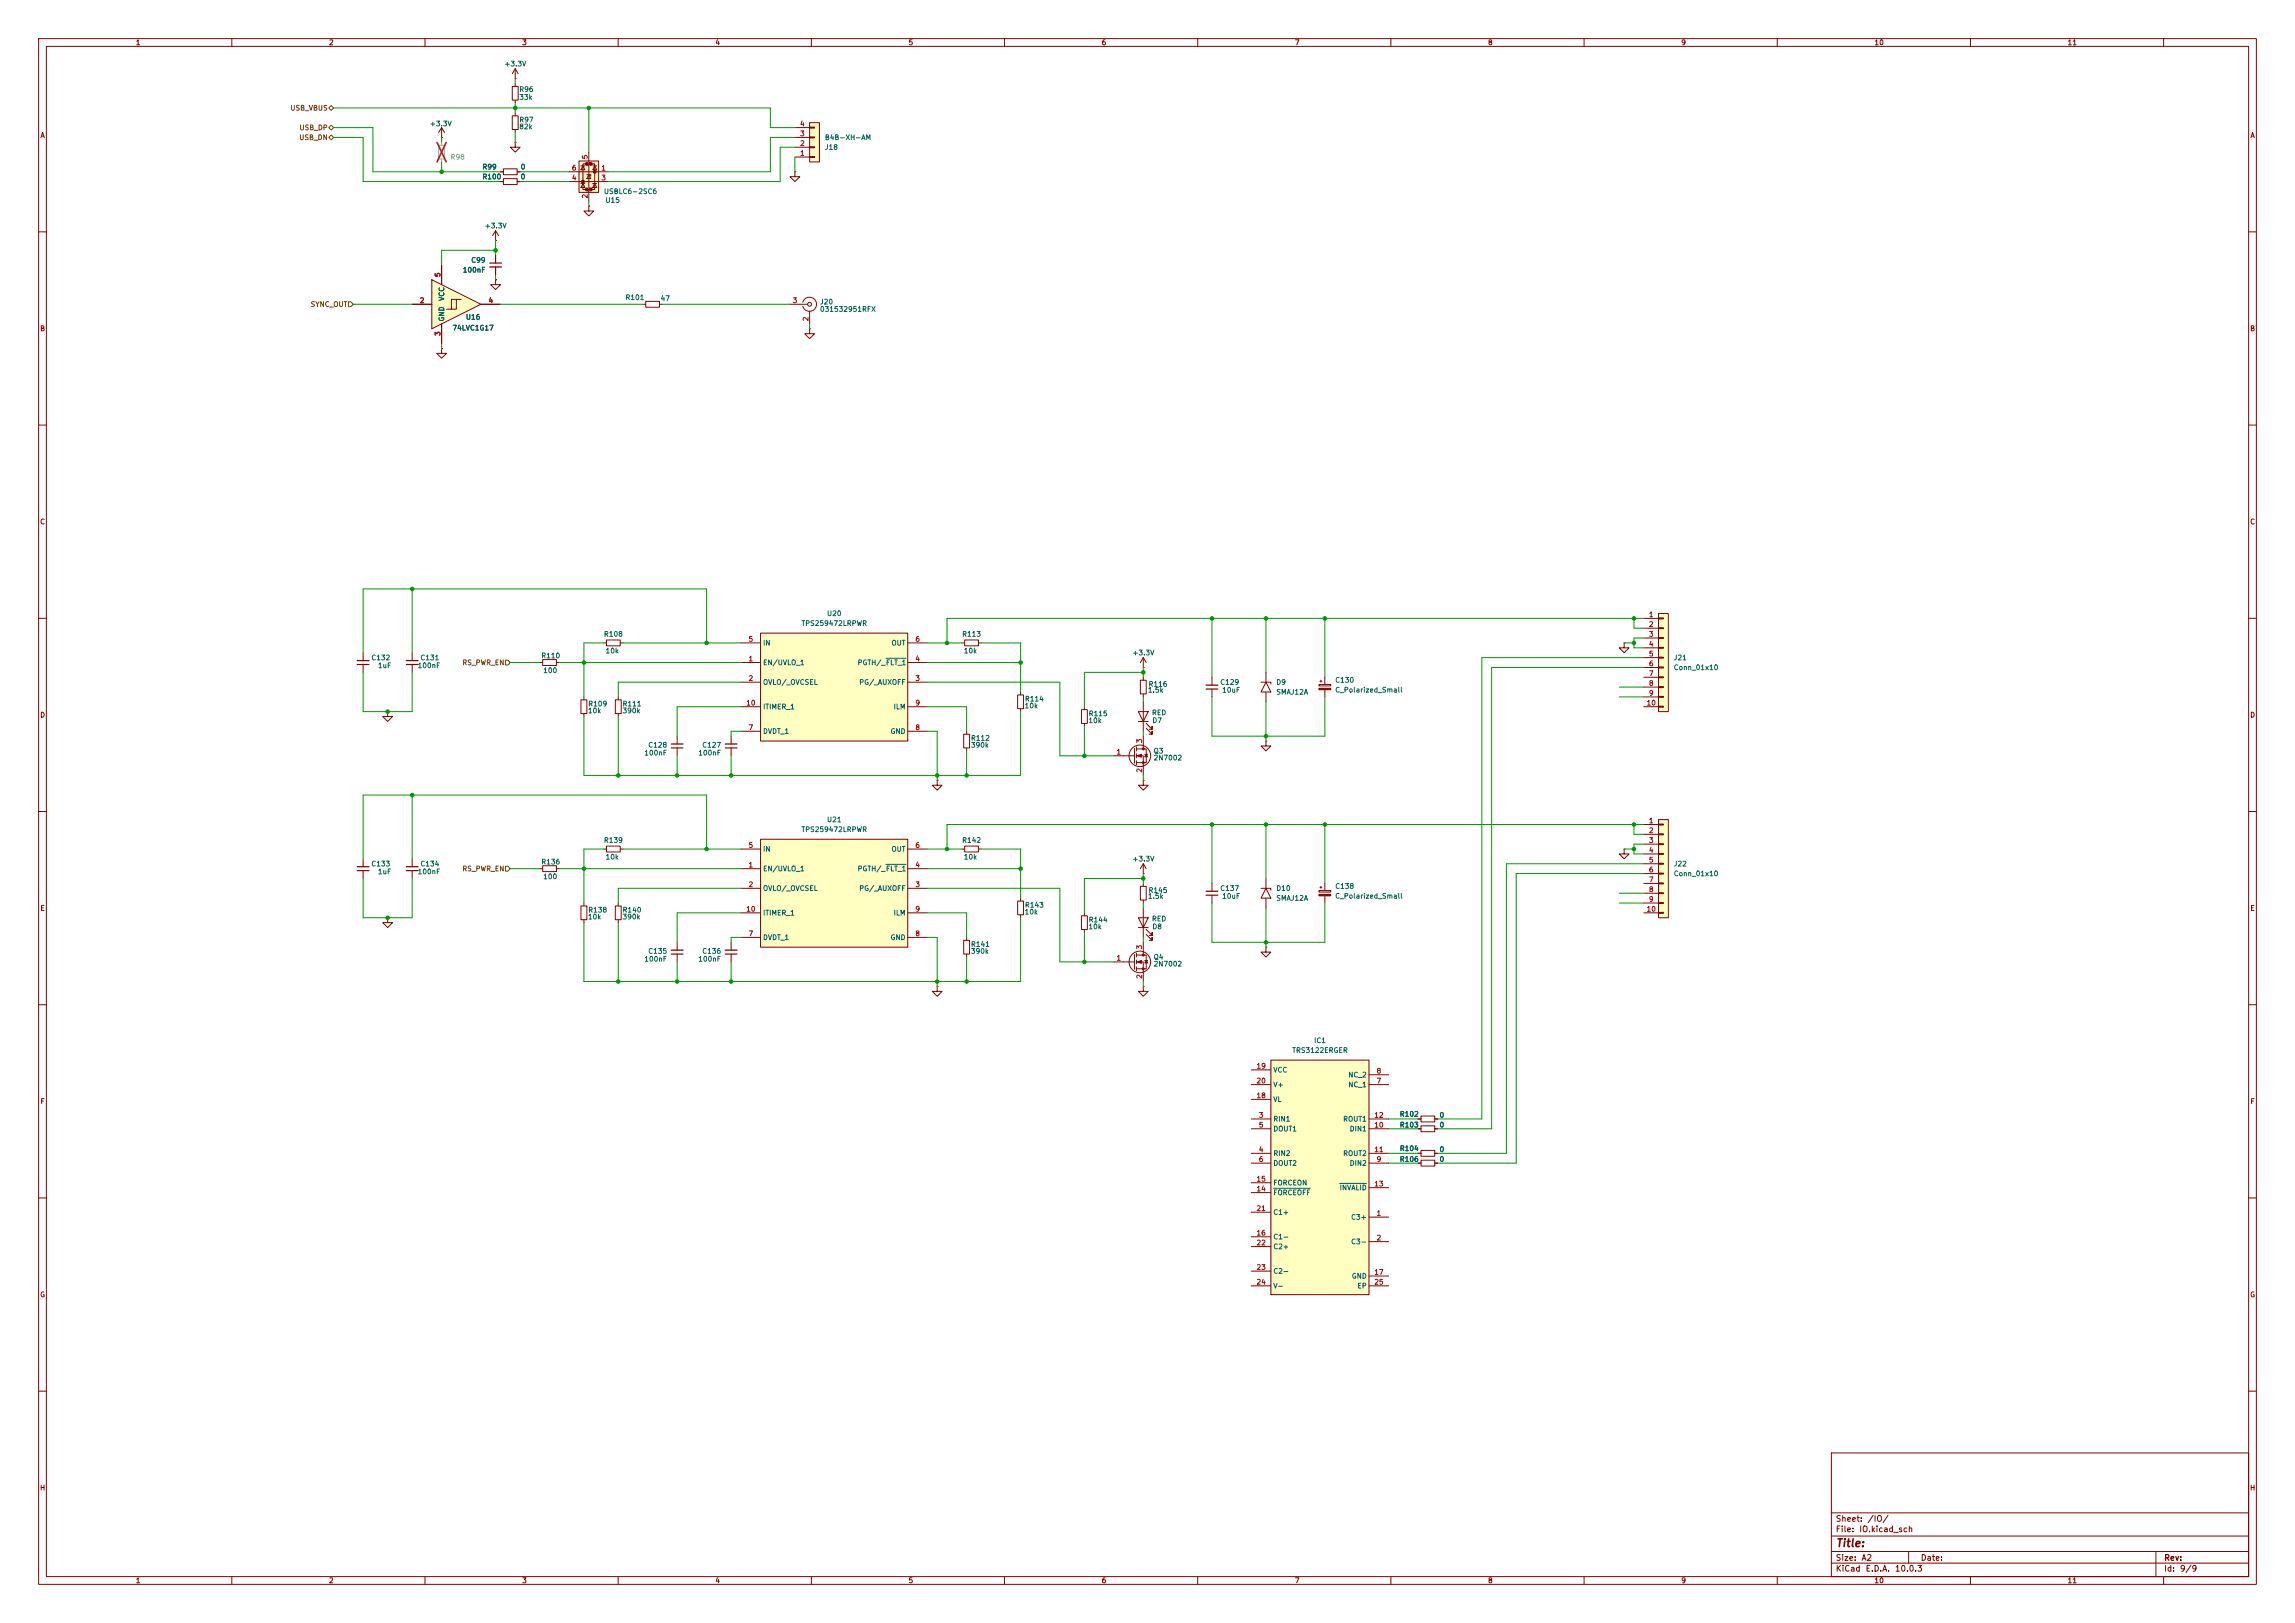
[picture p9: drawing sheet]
<svg xmlns="http://www.w3.org/2000/svg" width="594mm" height="420mm" viewBox="0 0 594 420" stroke-linecap="round" stroke-linejoin="round" font-family="sans-serif">
<defs><g id="words">
<text font-size="2" fill="#840000" x="475" y="400.8">Title:</text>
<g font-size="1.5" fill="#840000">
<text x="475" y="394.1">Sheet:</text>
<text x="483.2" y="394.1">/IO/</text>
<text x="475" y="396.8">File:</text>
<text x="481.1" y="396.8">IO.kicad_sch</text>
<text x="475" y="407">KiCad</text>
<text x="475" y="404.2">Size:</text>
<text x="481.7" y="404.2">A2</text>
<text x="482.7" y="407">E.D.A.</text>
<text x="490.3" y="407">10.0.3</text>
<text x="497" y="404.2">Date:</text>
<text x="560" y="404.2">Rev:</text>
<text x="560" y="407">Id:</text>
<text x="564.1" y="407">9/9</text>
</g>
<g font-size="1.3" fill="#840000">
<text x="35" y="12">1</text>
<text x="85" y="12">2</text>
<text x="135" y="12">3</text>
<text x="185" y="12">4</text>
<text x="235" y="12">5</text>
<text x="285" y="12">6</text>
<text x="335" y="12">7</text>
<text x="385" y="12">8</text>
<text x="435" y="12">9</text>
<text x="485" y="12">10</text>
<text x="535" y="12">11</text>
<text x="10.3" y="36">A</text>
<text x="582.3" y="36">A</text>
<text x="10.3" y="86">B</text>
<text x="582.3" y="86">B</text>
<text x="10.3" y="136">C</text>
<text x="582.3" y="136">C</text>
<text x="10.3" y="186">D</text>
<text x="582.3" y="186">D</text>
<text x="10.3" y="236">E</text>
<text x="582.3" y="236">E</text>
<text x="10.3" y="286">F</text>
<text x="582.3" y="286">F</text>
<text x="10.3" y="336">G</text>
<text x="582.3" y="336">G</text>
<text x="10.2" y="386">H</text>
<text x="582.2" y="386">H</text>
<text x="35" y="410">1</text>
<text x="85" y="410">2</text>
<text x="135" y="410">3</text>
<text x="185" y="410">4</text>
<text x="235" y="410">5</text>
<text x="285" y="410">6</text>
<text x="335" y="410">7</text>
<text x="385" y="410">8</text>
<text x="435" y="410">9</text>
<text x="485" y="410">10</text>
<text x="535" y="410">11</text>
</g>
<g font-size="1.3" fill="#006464">
<text x="130.4" y="17.5">+3.3V</text>
<text x="134.3" y="26.1">33k</text>
<text x="134.3" y="24.1">R96</text>
<text x="111.1" y="33">+3.3V</text>
<text x="134.3" y="33.7">82k</text>
<text x="134.3" y="32">R97</text>
<text x="213.4" y="36.5">B4B-XH-AM</text>
<text x="213.4" y="39.1">J18</text>
<text x="124.7" y="46.7">R100</text>
<text x="124.7" y="44.2">R99</text>
<text x="134.6" y="46.7">0</text>
<text x="134.6" y="44.2">0</text>
<text x="156.2" y="50.5">USBLC6-2SC6</text>
<text x="156.6" y="52.8">U15</text>
<text x="125.3" y="59.4">+3.3V</text>
<text x="119.7" y="70.8">100nF</text>
<text x="121.8" y="68.3">C99</text>
<text x="115.3" y="78" transform="rotate(-90 115.3 78)">VCC</text>
<text x="161.8" y="77.9">R101</text>
<text x="115.3" y="83.3" transform="rotate(-90 115.3 83.3)">GND</text>
<text x="120.5" y="83">U16</text>
<text x="170.9" y="78.2">47</text>
<text x="212.1" y="79.1">J20</text>
<text x="212.1" y="81">031532951RFX</text>
<text x="117" y="85.8">74LVC1G17</text>
<text x="213.9" y="159.7">U20</text>
<text x="156.2" y="165.1">R108</text>
<text x="197.4" y="167.3">IN</text>
<text x="207.3" y="162.3">TPS259472LRPWR</text>
<text x="230.6" y="167.3">OUT</text>
<text x="248.9" y="165.1">R113</text>
<text x="96" y="171.2">C132</text>
<text x="97.7" y="173.2">1uF</text>
<text x="108" y="173.2">100nF</text>
<text x="108.7" y="171.2">C131</text>
<text x="140" y="170.6">R110</text>
<text x="156.6" y="169.4">10k</text>
<text x="197.4" y="172.4">EN/UVLO_1</text>
<text x="221.8" y="172.4">PGTH/_FLT_1</text>
<text x="249.3" y="169.4">10k</text>
<text x="293" y="169.9">+3.3V</text>
<text x="433.1" y="173.7">Conn_01x10</text>
<text x="433.1" y="171.2">J21</text>
<text x="140.5" y="174.5">100</text>
<text x="197.4" y="177.5">OVLO/_OVCSEL</text>
<text x="222.3" y="177.5">PG/_AUXOFF</text>
<text x="297" y="179.5">1.5k</text>
<text x="297.1" y="178">R116</text>
<text x="315.7" y="177.5">C129</text>
<text x="316.2" y="179.5">10uF</text>
<text x="330.2" y="177.5">D9</text>
<text x="345.4" y="177">C130</text>
<text x="345.4" y="179.5">C_Polarized_Small</text>
<text x="152" y="184.9">10k</text>
<text x="152.1" y="183.1">R109</text>
<text x="161" y="184.9">390k</text>
<text x="161" y="183.1">R111</text>
<text x="197.4" y="183.9">ITIMER_1</text>
<text x="231.2" y="183.9">ILM</text>
<text x="265.1" y="183.6">10k</text>
<text x="265.1" y="181.8">R114</text>
<text x="281.7" y="185.6">R115</text>
<text x="298" y="185.4">RED</text>
<text x="330.2" y="180">SMAJ12A</text>
<text x="197.4" y="190.2">DVDT_1</text>
<text x="230.4" y="190.2">GND</text>
<text x="251.2" y="192">R112</text>
<text x="281.6" y="187.4">10k</text>
<text x="298.1" y="187.4">D7</text>
<text x="166.6" y="195.8">100nF</text>
<text x="167.6" y="193.8">C128</text>
<text x="180.6" y="195.8">100nF</text>
<text x="181.6" y="193.8">C127</text>
<text x="251.2" y="193.8">390k</text>
<text x="298.5" y="195.3">Q3</text>
<text x="298.5" y="197.1">2N7002</text>
<text x="207.3" y="215.6">TPS259472LRPWR</text>
<text x="213.9" y="213.1">U21</text>
<text x="156.2" y="218.4">R139</text>
<text x="197.4" y="220.7">IN</text>
<text x="230.6" y="220.7">OUT</text>
<text x="248.9" y="218.4">R142</text>
<text x="96" y="224.5">C133</text>
<text x="97.7" y="226.5">1uF</text>
<text x="108" y="226.5">100nF</text>
<text x="108.7" y="224.5">C134</text>
<text x="140" y="224">R136</text>
<text x="140.5" y="227.8">100</text>
<text x="156.6" y="222.7">10k</text>
<text x="197.4" y="225.8">EN/UVLO_1</text>
<text x="221.8" y="225.8">PGTH/_FLT_1</text>
<text x="249.3" y="222.7">10k</text>
<text x="293" y="223.2">+3.3V</text>
<text x="433.1" y="227">Conn_01x10</text>
<text x="433.1" y="224.5">J22</text>
<text x="197.4" y="230.8">OVLO/_OVCSEL</text>
<text x="222.3" y="230.8">PG/_AUXOFF</text>
<text x="297" y="232.9">1.5k</text>
<text x="297.1" y="231.3">R145</text>
<text x="315.7" y="230.8">C137</text>
<text x="316.2" y="232.9">10uF</text>
<text x="330.2" y="233.4">SMAJ12A</text>
<text x="330.2" y="230.8">D10</text>
<text x="345.4" y="230.3">C138</text>
<text x="345.4" y="232.8">C_Polarized_Small</text>
<text x="152" y="238.2">10k</text>
<text x="152.1" y="236.4">R138</text>
<text x="161" y="238.2">390k</text>
<text x="161" y="236.4">R140</text>
<text x="197.4" y="237.2">ITIMER_1</text>
<text x="231.2" y="237.2">ILM</text>
<text x="265.1" y="236.9">10k</text>
<text x="265.1" y="235.2">R143</text>
<text x="281.7" y="239">R144</text>
<text x="298" y="238.7">RED</text>
<text x="197.4" y="243.5">DVDT_1</text>
<text x="230.4" y="243.5">GND</text>
<text x="251.2" y="245.3">R141</text>
<text x="281.6" y="240.7">10k</text>
<text x="298.1" y="240.7">D8</text>
<text x="166.6" y="249.1">100nF</text>
<text x="167.6" y="247.1">C135</text>
<text x="180.6" y="249.1">100nF</text>
<text x="181.6" y="247.1">C136</text>
<text x="251.2" y="247.1">390k</text>
<text x="298.5" y="248.6">Q4</text>
<text x="298.5" y="250.4">2N7002</text>
<text x="334.3" y="272.8">TRS3122ERGER</text>
<text x="340" y="270.2">IC1</text>
<text x="329.4" y="277.8">VCC</text>
<text x="329.4" y="281.6">V+</text>
<text x="348.8" y="281.6">NC_1</text>
<text x="348.8" y="279.1">NC_2</text>
<text x="329.4" y="285.5">VL</text>
<text x="329.4" y="290.5">RIN1</text>
<text x="329.4" y="293.1">DOUT1</text>
<text x="347.5" y="290.5">ROUT1</text>
<text x="349.2" y="293.1">DIN1</text>
<text x="362.2" y="292.1">R103</text>
<text x="362.2" y="289.3">R102</text>
<text x="372.5" y="292.1">0</text>
<text x="372.5" y="289.5">0</text>
<text x="329.4" y="299.4">RIN2</text>
<text x="347.5" y="299.4">ROUT2</text>
<text x="362.2" y="298.2">R104</text>
<text x="372.5" y="298.4">0</text>
<text x="329.4" y="302">DOUT2</text>
<text x="349.2" y="302">DIN2</text>
<text x="362.2" y="300.9">R106</text>
<text x="372.5" y="300.9">0</text>
<text x="329.4" y="309.6">FORCEOFF</text>
<text x="329.4" y="307">FORCEON</text>
<text x="346.6" y="308.3">INVALID</text>
<text x="329.4" y="314.7">C1+</text>
<text x="349.6" y="315.9">C3+</text>
<text x="329.4" y="321">C1-</text>
<text x="329.4" y="323.6">C2+</text>
<text x="349.6" y="322.3">C3-</text>
<text x="329.4" y="329.9">C2-</text>
<text x="329.4" y="333.7">V-</text>
<text x="349.7" y="331.2">GND</text>
<text x="351.2" y="333.7">EP</text>
</g>
<g font-size="1.3" fill="#725600">
<text x="75" y="28.9">USB_VBUS</text>
<text x="77.4" y="34">USB_DP</text>
<text x="77.3" y="36.5">USB_DN</text>
<text x="80.3" y="79.7">SYNC_OUT</text>
<text x="119.5" y="172.4">RS_PWR_EN</text>
<text x="119.5" y="225.8">RS_PWR_EN</text>
</g>
<g font-size="1.3" fill="#a90000">
<text x="206.9" y="35.5">3</text>
<text x="206.9" y="33">4</text>
<text x="152.4" y="41.3" transform="rotate(-90 152.4 41.3)">5</text>
<text x="206.9" y="40.6">1</text>
<text x="206.9" y="38.1">2</text>
<text x="147.9" y="47">4</text>
<text x="147.9" y="44.4">6</text>
<text x="155.5" y="44.4">1</text>
<text x="155.5" y="47">3</text>
<text x="152.4" y="51.5" transform="rotate(-90 152.4 51.5)">2</text>
<text x="114.3" y="71.8" transform="rotate(-90 114.3 71.8)">5</text>
<text x="108.5" y="78.7">2</text>
<text x="126.3" y="78.7">4</text>
<text x="205" y="78.7">3</text>
<text x="209.5" y="83.3" transform="rotate(-90 209.5 83.3)">2</text>
<text x="114.3" y="87.1" transform="rotate(-90 114.3 87.1)">3</text>
<text x="426.6" y="160">1</text>
<text x="193.6" y="166.3">5</text>
<text x="236.8" y="166.3">6</text>
<text x="426.6" y="162.5">2</text>
<text x="426.6" y="165.1">3</text>
<text x="426.6" y="167.6">4</text>
<text x="193.6" y="171.4">1</text>
<text x="236.8" y="171.4">4</text>
<text x="426.6" y="170.2">5</text>
<text x="426.6" y="172.7">6</text>
<text x="193.6" y="176.5">2</text>
<text x="236.8" y="176.5">3</text>
<text x="426.6" y="175.2">7</text>
<text x="426.6" y="177.8">8</text>
<text x="193" y="182.9">10</text>
<text x="236.8" y="182.9">9</text>
<text x="426" y="182.9">10</text>
<text x="426.6" y="180.3">9</text>
<text x="193.6" y="189.2">7</text>
<text x="236.8" y="189.2">8</text>
<text x="288.9" y="195.6">1</text>
<text x="295.9" y="192.5" transform="rotate(-90 295.9 192.5)">3</text>
<text x="295.9" y="200.1" transform="rotate(-90 295.9 200.1)">2</text>
<text x="426.6" y="213.3">1</text>
<text x="426.6" y="215.9">2</text>
<text x="193.6" y="219.7">5</text>
<text x="236.8" y="219.7">6</text>
<text x="426.6" y="218.4">3</text>
<text x="426.6" y="221">4</text>
<text x="193.6" y="224.8">1</text>
<text x="236.8" y="224.8">4</text>
<text x="426.6" y="223.5">5</text>
<text x="426.6" y="226">6</text>
<text x="193.6" y="229.8">2</text>
<text x="236.8" y="229.8">3</text>
<text x="426.6" y="228.6">7</text>
<text x="426.6" y="231.1">8</text>
<text x="426.6" y="233.7">9</text>
<text x="193" y="236.2">10</text>
<text x="236.8" y="236.2">9</text>
<text x="426" y="236.2">10</text>
<text x="193.6" y="242.5">7</text>
<text x="236.8" y="242.5">8</text>
<text x="295.9" y="245.8" transform="rotate(-90 295.9 245.8)">3</text>
<text x="288.9" y="248.9">1</text>
<text x="295.9" y="253.4" transform="rotate(-90 295.9 253.4)">2</text>
<text x="325.1" y="276.8">19</text>
<text x="325.1" y="280.6">20</text>
<text x="356.2" y="280.6">7</text>
<text x="356.2" y="278.1">8</text>
<text x="325.1" y="284.5">18</text>
<text x="325.7" y="289.5">3</text>
<text x="325.7" y="292.1">5</text>
<text x="355.6" y="292.1">10</text>
<text x="355.6" y="289.5">12</text>
<text x="325.7" y="298.4">4</text>
<text x="355.6" y="298.4">11</text>
<text x="325.7" y="301">6</text>
<text x="356.2" y="301">9</text>
<text x="325.1" y="308.6">14</text>
<text x="325.1" y="306">15</text>
<text x="355.6" y="307.3">13</text>
<text x="325.1" y="313.7">21</text>
<text x="356.2" y="314.9">1</text>
<text x="325.1" y="320">16</text>
<text x="325.1" y="322.6">22</text>
<text x="356.2" y="321.3">2</text>
<text x="325.1" y="328.9">23</text>
<text x="325.1" y="332.7">24</text>
<text x="355.6" y="330.2">17</text>
<text x="355.6" y="332.7">25</text>
</g>
<text font-size="1.3" fill="#989898" x="116.5" y="41.6">R98</text>
</g></defs>
<g fill="none" stroke="#840000" stroke-width=".26">
<path d="M10 10h574v400h-574zM12 12h570v396h-570zM60 10v2M110 10v2M160 10v2M210 10v2M260 10v2M310 10v2M360 10v2M410 10v2M460 10v2M510 10v2"/>
<path d="M560 10v2M10 60h2M582 60h2M114.3 90.2v1.2h-1.3l1.3 1.3 1.3-1.3h-1.3M114.3 90.2h.1M10 110h2M582 110h2M10 160h2M139.7 171.5h.8M140.5 170.7h3.5v1.5h-3.5zM144 171.5h.8M156.2 166.4h.8"/>
<path d="M157 165.6h3.5v1.5h-3.5zM160.5 166.4h.8M582 160h2M249.4 190h1.6v3.5h-1.6zM250.2 189.2v.8M250.2 193.5v.8M10 210h2M582 210h2M10 260h2M582 260h2M10 310h2M582 310h2"/>
<path d="M10 360h2M474 376h108v32h-108zM582 360h2M474 397.5h108M474 391.5h108M60 408v2M110 408v2M160 408v2M210 408v2M260 408v2M310 408v2M360 408v2"/>
<path d="M410 408v2M460 408v2M474 404.5h108M474 401.5h108M494 401.5v3M510 408v2M558 401.5v6.5M560 408v2"/>
</g>
<g fill="#ffffc2">
<path d="M111.8 72.4l12.7 6.3-12.7 6.4z"/>
<path d="M116.8 77.5h1.3l-2.5 2.5h1.2z"/>
<path d="M118.1 77.5h1.3l-2.6 2.5h1.3z"/>
</g>
<g fill="none" stroke="#840000" stroke-width=".26">
<path d="M205.7 44.5v1.2h1.3l-1.3 1.3-1.2-1.3h1.2M205.7 44.5h.1M106.7 78.7h5.1M111.8 72.4l12.7 6.3-12.7 6.4zM114.3 68.6v5.1M118.1 77.5h-1.3v2.5h-1.2M119.4 77.5h-1.3v2.5h-1.3M124.5 78.7h5M114.3 83.8v5.1M209.5 85.1v1.3h1.3l-1.3 1.2-1.2-1.2h1.2M209.5 85.1h.1M248.9 166.4h.8"/>
<path d="M249.7 165.6h3.5v1.5h-3.5zM253.2 166.4h.8M295.1 176h1.6v3.6h-1.6zM295.9 175.3v.7M295.9 179.6v.7M150.4 181.1h1.5v3.6h-1.5zM151.1 180.3v.8M151.1 184.7v.7M294.6 184.2h2.6l-1.3 2.5zM294.6 186.7h2.6M295.9 181.6v7.6M296.7 188.5l1.5 1.5v-.8v.8h-.8"/>
<path d="M296.7 187.2l1.5 1.5v-.7v.7h-.8"/>
</g>
<path d="M209.5 31.8h2.6v10.1h-2.6z" fill="#ffffc2"/>
<g fill="none" stroke="#840000" stroke-width=".26">
<path d="M205.7 38.1h3.8M205.7 35.6h3.8M205.7 33h3.8M209.5 31.8h2.6v10.1h-2.6zM209.5 38h1.3v.2h-1.3zM209.5 35.4h1.3v.3h-1.3zM209.5 32.9h1.3v.2h-1.3zM128.3 59.7v2.5M128.3 59.7l.7 1.3M128.3 59.7l-.8 1.3M152.4 53.3v1.3h1.3l-1.3 1.3-1.3-1.3h1.3M152.4 53.3h.1"/>
<path d="M205.7 40.6h3.8M209.5 40.5h1.3v.3h-1.3zM128.3 62.2h.1M128.3 72.4v1.3h-1.3l1.3 1.2 1.2-1.2h-1.2M128.3 72.4h.1M128.3 66v2.1M128.3 69.1v2M204.5 78.7h4.5M207.8 78.2a1.81 1.81 0 0 1 2.8-1 1.81 1.81 0 0 1 0 3 1.81 1.81 0 0 1-2.8-1M209.5 80.5v3.3"/>
<circle cx="209.5" cy="78.7" r=".51"/>
</g>
<path d="M126.7 68.1h3.1" fill="none" stroke="#840000" stroke-width=".3"/>
<path d="M126.7 69.1h3.1" fill="none" stroke="#840000" stroke-width=".33"/>
<path d="M149.9 41.7h5v8.1h-5z" fill="#ffffc2"/>
<g fill="#840000" stroke="#840000" stroke-width=".51">
<circle cx="153.9" cy="44.4" r=".25"/>
<circle cx="152.9" cy="42.4" r=".25"/>
<circle cx="152.9" cy="49" r=".25"/>
<circle cx="151.9" cy="42.4" r=".25"/>
<circle cx="151.9" cy="49" r=".25"/>
<circle cx="150.9" cy="47" r=".25"/>
</g>
<g fill="none" stroke="#840000" stroke-width=".26">
<path d="M114.3 35.6h.1M114.3 33l-.8 1.3M114.3 33l.8 1.3M114.3 33v2.6M133.3 36.8v1.3h1.3l-1.3 1.3-1.2-1.3h1.2M133.3 36.8h.1M152.4 39.4v2.5l.5 .5h-1l.5 .5v5.6l.5 .5h-1l.5 .5v2.6M129.5 44.5h.8M129.5 47h.8M130.3 46.2h3.6v1.6h-3.6zM130.3 43.7h3.6v1.5h-3.6zM133.9 44.5h.7"/>
<path d="M133.9 47h.7M147.3 44.5h10.2M147.3 47h10.2M149.9 41.7h5v8.1h-5zM150.4 47.5h1M150.4 42.9h1M150.9 42.9l.5 1h-1zM150.9 47.5l.5 1h-1zM151.9 45.2h1v.4M151.9 42.4h-1v6.6h1M152.4 45.2l.5 1h-1zM152.9 42.4h1v6.6h-1"/>
<path d="M153.4 47.5h1M153.4 42.9h1M153.9 42.9l.5 1h-1zM153.9 47.5l.5 1h-1zM166.4 78.7h.7M167.1 78h3.6v1.5h-3.6zM170.7 78.7h.7M175.3 190.5v2M175.3 193.5v2.1"/>
</g>
<path d="M113.5 37.6h1.6v3.5h-1.6zM114.3 36.8v.8M114.3 41.1v.8" fill="none" stroke="#a1a1a1" stroke-width=".26"/>
<path d="M113.1 36.9l2.4 5M115.5 36.9l-2.4 5" fill="none" stroke="#e12e31" stroke-width=".46"/>
<path d="M173.7 193.5h3.1" fill="none" stroke="#840000" stroke-width=".3"/>
<path d="M173.7 192.5h3.1" fill="none" stroke="#840000" stroke-width=".33"/>
<path d="M196.8 163.8h38.1v28h-38.1z" fill="#ffffc2"/>
<g fill="none" stroke="#840000" stroke-width=".26">
<path d="M191.8 171.5h5M191.8 176.5h5M191.8 166.4h5M196.8 163.8h38.1v28h-38.1zM234.9 171.5h5.1M234.9 176.5h5.1M234.9 166.4h5.1M191.8 189.2h5M191.8 182.9h5M234.9 189.2h5.1M234.9 182.9h5.1M106.7 222.3v2"/>
<path d="M106.7 225.3v2"/>
</g>
<path d="M229.3 170.3h5.2" fill="none" stroke="#006464" stroke-width=".26"/>
<path d="M105.2 225.3h3" fill="none" stroke="#840000" stroke-width=".3"/>
<path d="M105.2 224.3h3" fill="none" stroke="#840000" stroke-width=".33"/>
<path d="M196.8 217.2h38.1v27.9h-38.1z" fill="#ffffc2"/>
<g fill="none" stroke="#840000" stroke-width=".26">
<path d="M133.3 17.8v2.5M133.3 17.8l-.7 1.3M133.3 17.8l.8 1.3M132.6 30h1.5v3.5h-1.5zM132.6 22.4h1.5v3.5h-1.5zM133.3 20.3h.1M133.3 21.6v.8M133.3 25.9v.8M133.3 29.2v.8M133.3 33.5v.8M94 168.9v2M94 172v2"/>
<path d="M106.7 168.9v2M106.7 172v2M263.4 179.8h1.5v3.6h-1.5zM264.2 179.1v.7M295.9 172.7h.1M295.9 170.2l.8 1.3M295.9 170.2l-.8 1.3M295.9 170.2v2.5M326.4 176.5h2.5v.5M327.7 176.5l1.2 2.6h-2.5zM327.7 174v2.5M327.7 179.1v2.5"/>
<path d="M341.4 177.1h3v.4h-3zM341.6 176.3h.5M341.9 176v.5M342.9 175.3v1.8M342.9 178.5v1.8M100.3 184.2v1.2h-1.2l1.2 1.3 1.3-1.3h-1.3M100.3 184.2h.1M159.3 181.1h1.5v3.6h-1.5zM160 180.3v.8M160 184.7v.7M189.2 190.5v2M189.2 193.5v2.1"/>
<path d="M264.2 183.4v.8M288.3 195.6h5.3M293.6 193.7v3.8M294.1 193.8h2.6v3.6h-2.6M294.1 195.6h1.8v5.1M294.1 193.3v1M294.1 195.1v1M294.1 196.9v1M295.9 190.5v3.3M296.3 195.2h.8M296.7 195.2l.4 .6h-.8zM327.7 191.8v1.2h-1.3l1.3 1.3 1.2-1.3h-1.2"/>
<path d="M327.7 191.8h.1M156.2 219.7h.8M157 218.9h3.5v1.6h-3.5zM160.5 219.7h.8M191.8 219.7h5M196.8 217.2h38.1v27.9h-38.1zM234.9 219.7h5.1M242.6 201.9v1.3h-1.3l1.3 1.3 1.2-1.3h-1.2M242.6 201.9h.1M248.9 219.7h.8M249.7 218.9h3.5v1.6h-3.5zM253.2 219.7h.8"/>
<path d="M295.9 201.9v1.3h-1.3l1.3 1.3 1.3-1.3h-1.3M295.9 201.9h.1M94 222.3v2M94 225.3v2M100.3 237.5v1.3h-1.2l1.2 1.2 1.3-1.2h-1.3M100.3 237.5h.1M139.7 224.8h.8M140.5 224h3.5v1.6h-3.5zM144 224.8h.8M150.4 234.4h1.5v3.6h-1.5zM151.1 233.7v.7M151.1 238v.8"/>
<path d="M159.3 234.4h1.5v3.6h-1.5zM160 233.7v.7M160 238v.8M191.8 224.8h5M191.8 229.9h5M191.8 236.2h5M234.9 224.8h5.1M234.9 229.9h5.1M234.9 236.2h5.1M263.4 233.2h1.5v3.5h-1.5zM264.2 232.4v.8M264.2 236.7v.8"/>
<path d="M279.9 237h1.5v3.5h-1.5zM280.7 236.2v.8M294.6 237.5h2.6l-1.3 2.5zM295.1 229.4h1.6v3.5h-1.6zM295.9 226.1h.1M295.9 223.5v2.6M295.9 228.6v.8M295.9 232.9v.8M295.9 235v7.6M295.9 223.5l.8 1.3M295.9 223.5l-.8 1.3M313.7 228.6v2"/>
<path d="M313.7 231.6v2.1M175.3 243.8v2.1M175.3 246.9v2M189.2 243.8v2.1M189.2 246.9v2M191.8 242.6h5M234.9 242.6h5.1M242.6 255.3v1.2h-1.3l1.3 1.3 1.2-1.3h-1.2M242.6 255.3h.1M249.4 243.3h1.6v3.6h-1.6zM250.2 242.6v.7M250.2 246.9v.8"/>
<path d="M280.7 240.5v.8M288.3 248.9h5.3M293.6 247v3.8M294.1 247.1h2.6v3.6h-2.6M294.1 248.9h1.8v5.1M294.1 246.6v1.1M294.1 248.4v1M294.1 250.2v1M294.6 240h2.6M295.9 255.3v1.2h-1.3l1.3 1.3 1.3-1.3h-1.3M295.9 255.3h.1M295.9 243.8v3.3"/>
<path d="M296.3 248.5h.8M296.7 248.5l.4 .7h-.8zM296.7 241.8l1.5 1.5v-.7v.7h-.8M296.7 240.5l1.5 1.6v-.8v.8h-.8"/>
<circle cx="295" cy="195.6" r="2.79"/>
<circle cx="295" cy="248.9" r="2.79"/>
</g>
<path d="M229.3 223.7h5.2" fill="none" stroke="#006464" stroke-width=".26"/>
<path d="M92.5 172h3M105.2 172h3M187.7 193.5h3.1M92.5 225.3h3M312.2 231.6h3M173.7 246.9h3.1M187.7 246.9h3.1" fill="none" stroke="#840000" stroke-width=".3"/>
<path d="M92.5 170.9h3M105.2 170.9h3M187.7 192.5h3.1M92.5 224.3h3M312.2 230.6h3M173.7 245.9h3.1M187.7 245.9h3.1" fill="none" stroke="#840000" stroke-width=".33"/>
<g fill="#840000" stroke="#840000" stroke-width=".26">
<path d="M294.4 248.9l1-.4v.8z"/>
<path d="M294.4 195.6l1-.4v.8z"/>
<path d="M341.4 178.1h3v.4h-3z"/>
<circle cx="295.9" cy="247.1" r=".25"/>
<circle cx="295.9" cy="250.7" r=".25"/>
<circle cx="295.9" cy="193.8" r=".25"/>
<circle cx="295.9" cy="197.4" r=".25"/>
</g>
<path d="M328.9 274.3h25.4v60.7h-25.4z" fill="#ffffc2"/>
<g fill="none" stroke="#840000" stroke-width=".26">
<path d="M326.4 229.9h2.5v.5M327.7 229.9l1.2 2.5h-2.5zM327.7 227.3v2.6M327.7 232.4v2.6M341.4 230.5h3v.3h-3zM341.6 229.6h.5M341.9 229.4v.5M342.9 228.6v1.9M342.9 231.8v1.9M327.7 245.1v1.3h-1.3l1.3 1.3 1.2-1.3h-1.2M327.7 245.1h.1M323.8 276.9h5.1"/>
<path d="M328.9 274.3h25.4v60.7h-25.4zM354.3 278.1h5.1M323.8 289.6h5.1M323.8 298.5h5.1M323.8 292.1h5.1M323.8 280.7h5.1M323.8 284.5h5.1M354.3 289.6h5.1M354.3 298.5h5.1M354.3 292.1h5.1M354.3 280.7h5.1M367 289.6h.8"/>
<path d="M367 298.5h.8M367 292.1h.8M367.8 297.7h3.5v1.5h-3.5zM367.8 291.3h3.5v1.6h-3.5zM367.8 288.8h3.5v1.5h-3.5zM371.3 289.6h.8M371.3 298.5h.8M371.3 292.1h.8M323.8 301h5.1M323.8 308.6h5.1M323.8 306.1h5.1M323.8 313.7h5.1"/>
<path d="M354.3 315h5.1M354.3 301h5.1M354.3 307.3h5.1M367 301h.8M367.8 300.2h3.5v1.6h-3.5zM371.3 301h.8M323.8 320h5.1M323.8 322.6h5.1M323.8 328.9h5.1M323.8 332.7h5.1M354.3 321.3h5.1M354.3 330.2h5.1"/>
<path d="M354.3 332.7h5.1"/>
</g>
<path d="M329.6 307.5h9.5M346.7 306.2h7" fill="none" stroke="#006464" stroke-width=".26"/>
<path d="M341.4 231.4h3v.4h-3z" fill="#840000" stroke="#840000" stroke-width=".26"/>
<path d="M429.3 212.1h2.5v25.4h-2.5z" fill="#ffffc2"/>
<g fill="none" stroke="#840000" stroke-width=".26">
<path d="M425.4 213.4h3.9M425.4 215.9h3.9M425.4 218.4h3.9M429.3 212.1h2.5v25.4h-2.5zM429.3 213.2h1.2v.3h-1.2zM429.3 215.8h1.2v.2h-1.2zM429.3 218.3h1.2v.3h-1.2zM425.4 221h3.9M425.4 223.5h3.9M425.4 226.1h3.9M425.4 228.6h3.9M425.4 231.1h3.9"/>
<path d="M425.4 233.7h3.9M425.4 236.2h3.9M429.3 220.9h1.2v.2h-1.2zM429.3 223.4h1.2v.2h-1.2zM429.3 225.9h1.2v.3h-1.2zM429.3 228.5h1.2v.2h-1.2zM429.3 231h1.2v.3h-1.2zM429.3 233.6h1.2v.2h-1.2zM429.3 236.1h1.2v.2h-1.2z"/>
</g>
<path d="M429.3 158.8h2.5v25.4h-2.5z" fill="#ffffc2"/>
<g fill="none" stroke="#840000" stroke-width=".26">
<path d="M129.5 47h.8M129.5 44.5h.8M133.9 47h.7M133.9 44.5h.7M106.7 78.7h5.1M114.3 68.6v5.1M124.5 78.7h5M128.3 72.4h.1M128.3 66v2.1M128.3 69.1v2M114.3 83.8v5.1M429.3 158.8h2.5v25.4h-2.5z"/>
<path d="M429.3 159.9h1.2v.2h-1.2zM313.7 175.3v2M313.7 178.3v2M420.4 166.4v1.2h-1.3l1.3 1.3 1.2-1.3h-1.2M420.4 166.4h.1M425.4 160h3.9M425.4 162.6h3.9M425.4 165.1h3.9M425.4 167.6h3.9M425.4 170.2h3.9M425.4 172.7h3.9M425.4 175.3h3.9"/>
<path d="M425.4 177.8h3.9M429.3 162.4h1.2v.3h-1.2zM429.3 165h1.2v.2h-1.2zM429.3 167.5h1.2v.3h-1.2zM429.3 170.1h1.2v.2h-1.2zM429.3 172.6h1.2v.2h-1.2zM429.3 175.1h1.2v.3h-1.2zM429.3 177.7h1.2v.2h-1.2zM279.9 183.6h1.5v3.6h-1.5zM280.7 182.9v.7M280.7 187.2v.8M425.4 180.3h3.9"/>
<path d="M425.4 182.9h3.9M429.3 180.2h1.2v.3h-1.2zM429.3 182.8h1.2v.2h-1.2zM420.4 219.7v1.3h-1.3l1.3 1.3 1.2-1.3h-1.2M420.4 219.7h.1M367 298.5h.8M367 292.1h.8M367 289.6h.8M371.3 298.5h.8M371.3 292.1h.8M371.3 289.6h.8M367 301h.8"/>
<path d="M371.3 301h.8"/>
</g>
<path d="M312.2 178.3h3" fill="none" stroke="#840000" stroke-width=".3"/>
<path d="M312.2 177.3h3" fill="none" stroke="#840000" stroke-width=".33"/>
<path d="M85.1 33l.6-.6 .7 .6-.7 .7zM85.1 27.9l.6-.6 .7 .6-.7 .7zM85.1 35.6l.6-.7 .7 .7-.7 .6zM90.2 78.1h.6l.6 .6-.6 .7h-.6zM130.8 170.8h.6l.7 .7-.7 .6h-.6zM130.8 224.2h.6l.7 .6-.7 .6h-.6z" fill="none" stroke="#725600" stroke-width=".26"/>
<g fill="none" stroke="#009600" stroke-width=".26">
<path d="M86.4 35.6h7.6v11.4h35.5M86.4 33h10.1v11.5h33M86.4 27.9h113v5.1h6.3M114.3 35.6v1.2M133.3 20.3v1.3M133.3 26.7v2.5M133.3 34.3v2.5M152.4 27.9v11.5M205.7 35.6h-6.3v8.9h-41.9M205.7 38.1h-3.8v8.9h-44.4M114.3 41.9v2.6M134.6 44.5h12.7"/>
<path d="M134.6 47h12.7M152.4 52.1v1.2M205.7 40.6v3.9M91.4 78.7h15.3M128.3 62.2v3.8M128.3 71.1v1.3M128.3 64.8h-14v3.8M129.5 78.7h36.9M171.4 78.7h33.1M114.3 88.9v1.3M209.5 83.8v1.3M106.7 152.4v16.5"/>
<path d="M94 174v10.2h12.7v-10.2M132.1 171.5h7.6M144.8 171.5h47M156.2 166.4h-5.1v13.9M161.3 166.4h30.5M182.9 166.4v-14h-88.9v16.5M191.8 176.5h-31.8v3.8M240 166.4h8.9M240 176.5h34.3v19.1h14M240 171.5h24.2M254 166.4h10.2v12.7M295.9 174h-15.2v8.9"/>
<path d="M295.9 172.7v2.6M313.7 160v15.3M327.7 160v14M342.9 160v15.3M419.1 177.8h6.3M420.4 166.4h2.5M422.9 160v2.6h2.5M425.4 160h-180.3v6.4M425.4 170.2h-41.9v119.4h-11.4M425.4 172.7h-39.3v119.4h-14M425.4 165.1h-2.5v2.5h2.5M160 185.4v15.3"/>
<path d="M175.3 195.6v5.1M189.2 195.6v5.1M191.8 182.9h-16.5v7.6M191.8 189.2h-2.6v1.3M240 182.9h10.2v6.3M240 189.2h2.6v12.7M250.2 194.3v6.4M264.2 184.2v16.5h-113.1v-15.3M280.7 188v7.6M295.9 180.3v1.3M295.9 189.2v1.3M313.7 180.3v10.2h29.2v-10.2"/>
<path d="M327.7 181.6v10.2M419.1 180.3h6.3M106.7 205.7v16.6M156.2 219.7h-5.1v14M161.3 219.7h30.5M182.9 219.7v-14h-88.9v16.6M240 219.7h8.9M254 219.7h10.2v12.7M295.9 200.7v1.2M313.7 213.4v15.2M327.7 213.4v13.9M342.9 213.4v15.2"/>
<path d="M420.4 219.7h2.5M422.9 213.4v2.5h2.5M425.4 213.4h-180.3v6.3M425.4 218.4h-2.5v2.6h2.5M94 227.3v10.2h12.7v-10.2M132.1 224.8h7.6M144.8 224.8h47M160 238.8v15.2M191.8 236.2h-16.5v7.6M191.8 229.9h-31.8v3.8M240 229.9h34.3v19h14M240 236.2h10.2v6.4"/>
<path d="M240 224.8h24.2M264.2 237.5v16.5h-113.1v-15.2M295.9 227.3h-15.2v8.9M295.9 226.1v2.5M295.9 233.7v1.3M313.7 233.7v10.1h29.2v-10.1M327.7 235v10.1M419.1 233.7h6.3M419.1 231.1h6.3M425.4 223.5h-35.5v75h-17.8M425.4 226.1h-33v74.9h-20.3M175.3 248.9v5.1"/>
<path d="M189.2 248.9v5.1M191.8 242.6h-2.6v1.2M240 242.6h2.6v12.7M250.2 247.7v6.3M280.7 241.3v7.6M295.9 242.6v1.2M295.9 254v1.3M359.4 289.6h7.6M359.4 298.5h7.6M359.4 292.1h7.6M359.4 301h7.6"/>
</g>
<g fill="#009600" stroke="#009600" stroke-width=".26">
<circle cx="133.3" cy="27.9" r=".46"/>
<circle cx="152.4" cy="27.9" r=".46"/>
<circle cx="114.3" cy="44.5" r=".46"/>
<circle cx="128.3" cy="64.8" r=".46"/>
<circle cx="189.2" cy="200.7" r=".46"/>
<circle cx="182.9" cy="166.4" r=".46"/>
<circle cx="175.3" cy="254" r=".46"/>
<circle cx="160" cy="254" r=".46"/>
<circle cx="189.2" cy="254" r=".46"/>
<circle cx="182.9" cy="219.7" r=".46"/>
<circle cx="175.3" cy="200.7" r=".46"/>
<circle cx="160" cy="200.7" r=".46"/>
<circle cx="106.7" cy="205.7" r=".46"/>
<circle cx="151.1" cy="171.5" r=".46"/>
<circle cx="100.3" cy="184.2" r=".46"/>
<circle cx="151.1" cy="224.8" r=".46"/>
<circle cx="106.7" cy="152.4" r=".46"/>
<circle cx="100.3" cy="237.5" r=".46"/>
<circle cx="242.6" cy="254" r=".46"/>
<circle cx="250.2" cy="254" r=".46"/>
<circle cx="264.2" cy="224.8" r=".46"/>
<circle cx="280.7" cy="248.9" r=".46"/>
<circle cx="245.1" cy="219.7" r=".46"/>
<circle cx="295.9" cy="227.3" r=".46"/>
<circle cx="242.6" cy="200.7" r=".46"/>
<circle cx="245.1" cy="166.4" r=".46"/>
<circle cx="250.2" cy="200.7" r=".46"/>
<circle cx="313.7" cy="213.4" r=".46"/>
<circle cx="327.7" cy="213.4" r=".46"/>
<circle cx="342.9" cy="213.4" r=".46"/>
<circle cx="342.9" cy="160" r=".46"/>
<circle cx="327.7" cy="160" r=".46"/>
<circle cx="327.7" cy="190.5" r=".46"/>
<circle cx="313.7" cy="160" r=".46"/>
<circle cx="327.7" cy="243.8" r=".46"/>
<circle cx="422.9" cy="160" r=".46"/>
<circle cx="422.9" cy="213.4" r=".46"/>
<circle cx="422.9" cy="219.7" r=".46"/>
<circle cx="422.9" cy="166.4" r=".46"/>
<circle cx="280.7" cy="195.6" r=".46"/>
<circle cx="295.9" cy="174" r=".46"/>
<circle cx="264.2" cy="171.5" r=".46"/>
</g>
<use href="#words"/>
</svg>
